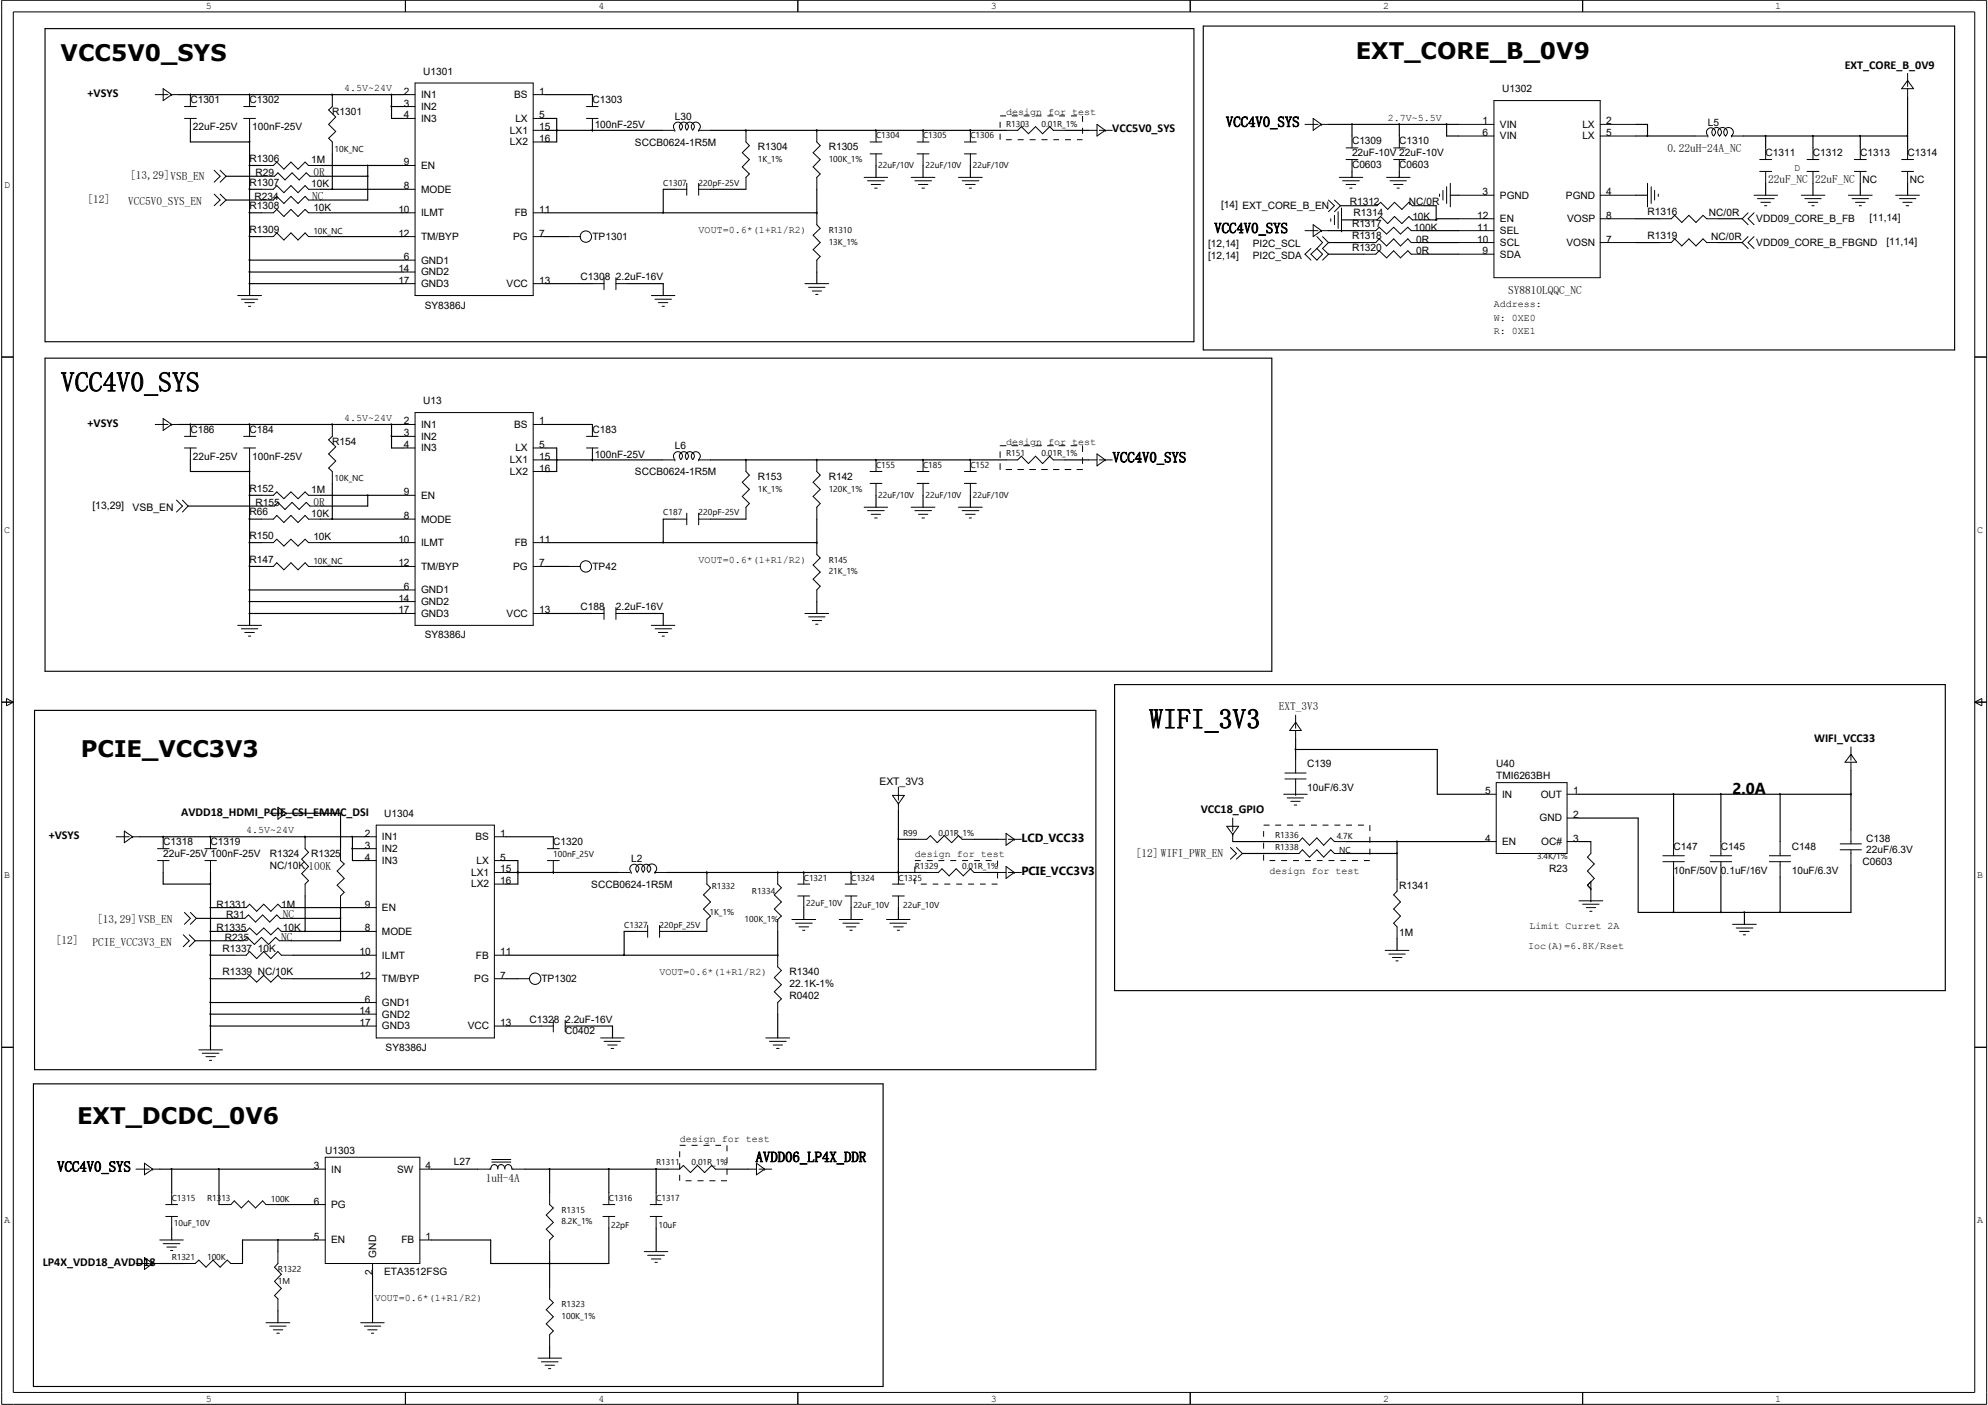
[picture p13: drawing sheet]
<svg xmlns="http://www.w3.org/2000/svg" width="297mm" height="210mm" viewBox="0 0 297 210" stroke-linecap="round" stroke-linejoin="round" font-family="sans-serif">
<defs><g id="words">
<g font-size="4.1">
<text x="9.1" y="58.5">VCV_Y</text>
<text x="11.2" y="58.5">C40SS</text>
<text x="171.7" y="108.8">WF_V</text>
<text x="173.8" y="108.8">II33</text>
</g>
<g font-size="3.4">
<text x="9.1" y="9.2">VCC5V0_SYS</text>
<text x="202.6" y="8.8">EXT_CORE_B_0V9</text>
<text x="12.1" y="113">PCIE_VCC3V3</text>
<text x="11.5" y="167.9">EXT_DCDC_0V6</text>
</g>
<text font-size="2.3" x="258.9" y="118.7">2.0A</text>
<g font-size="2.2">
<text x="183.2" y="19">VCV_Y</text>
<text x="184.3" y="19">C40SS</text>
<text x="181.4" y="34.8">VCV_Y</text>
<text x="182.5" y="34.8">C40SS</text>
<text x="166.2" y="69.1">VCV_Y</text>
<text x="167.3" y="69.1">C40SS</text>
<text x="112.9" y="173.6">AD0_PXDR</text>
<text x="114" y="173.6">VD6L4_D</text>
<text x="8.5" y="175">VCV_Y</text>
<text x="9.6" y="175">C40SS</text>
</g>
<g font-size="1.8">
<text x="275.6" y="10.4">EXT_CORE_B_0V9</text>
<text x="13.1" y="14.5">+VSYS</text>
<text x="166.2" y="19.8">VCC5V0_SYS</text>
<text x="13.1" y="63.8">+VSYS</text>
<text x="271.1" y="110.9">WIFI_VCC33</text>
<text x="7.3" y="125.4">+VSYS</text>
<text x="27" y="121.8">AVDD18_HDMI_PCIE_CSI_EMMC_DSI</text>
<text x="152.6" y="125.7">LCD_VCC33</text>
<text x="179.4" y="121.5">VCC18_GPIO</text>
<text x="152.6" y="130.7">PCIE_VCC3V3</text>
<text x="6.4" y="189.1">LP4X_VDD18_AVDD18</text>
</g>
<g font-size="1.7">
<text x="249.2" y="22.6">02u-4_C</text>
<text x="250" y="22.6">.2H2AN</text>
<text x="19.5" y="26.7">[32]S_N</text>
<text x="20.3" y="26.7">1,9VBE</text>
<text x="46.6" y="29.9">N</text>
<text x="46.8" y="26.3">0</text>
<text x="47.5" y="29.9">C</text>
<text x="47.7" y="26.3">R</text>
<text x="264.2" y="27.4">2u_C2u_C NC</text>
<text x="265" y="27.4">2FN</text>
<text x="272.1" y="27.4">2FN</text>
<text x="13.1" y="30.4">[2</text>
<text x="13.9" y="30.4">1]</text>
<text x="19.1" y="30.6">VCV_Y_N</text>
<text x="20" y="30.6">C50SSE</text>
<text x="225.3" y="44">S81LQ_C</text>
<text x="226.2" y="44">Y80QCN</text>
<text x="46.8" y="75.6">0</text>
<text x="47.7" y="75.6">R</text>
<text x="191.1" y="106.1">ET33</text>
<text x="191.9" y="106.1">X_V</text>
<text x="46.9" y="130">0K</text>
<text x="169.7" y="128.1">[2 WF_W_N</text>
<text x="170.6" y="128.1">1] IIPRE</text>
<text x="14.5" y="137.9">[32]S_N</text>
<text x="15.4" y="137.9">1,9VBE</text>
<text x="42.2" y="137.2">N</text>
<text x="43.1" y="137.2">C</text>
<text x="8.3" y="141.1">[2</text>
<text x="9.2" y="141.1">1]</text>
<text x="13.8" y="141.3">PI_C33E</text>
<text x="14.6" y="141.3">CEVCV_N</text>
<text x="42" y="140.5">N</text>
<text x="42.9" y="140.5">C</text>
<text x="72.6" y="176.6">1H4</text>
<text x="73.4" y="176.6">u-A</text>
</g>
<g font-size="1.6">
<text x="13.8" y="76.1">[13,29]</text>
<text x="19.8" y="76.3">VSB_EN</text>
<text x="131.4" y="117.3">EXT_3V3</text>
</g>
<g font-size="1.5">
<text x="30.8" y="1.4">5</text>
<text x="89.4" y="1.4">4</text>
<text x="148" y="1.4">3</text>
<text x="206.7" y="1.4">2</text>
<text x="265.3" y="1.4">1</text>
<text x="63.2" y="11.1">U1301</text>
<text x="28.4" y="15.4">C1301</text>
<text x="37.3" y="15.4">C1302</text>
<text x="49.7" y="17.1">R1301</text>
<text x="51.4" y="13.6">4.5V~24V</text>
<text x="60.3" y="14.1">2</text>
<text x="60.3" y="15.9">3</text>
<text x="60.3" y="17.7">4</text>
<text x="62.9" y="14.6">IN1</text>
<text x="62.9" y="16.4">IN2</text>
<text x="76.8" y="14.6">BS</text>
<text x="80.6" y="14.1">1</text>
<text x="80.6" y="17.7">5</text>
<text x="88.5" y="15.4">C1303</text>
<text x="100.8" y="17.9">L30</text>
<text x="150.3" y="17.1">design for test</text>
<text x="224.4" y="13.8">U1302</text>
<text x="28.8" y="19.5">22uF-25V</text>
<text x="37.7" y="19.5">100nF-25V</text>
<text x="62.9" y="18.2">IN3</text>
<text x="76.2" y="21.7">LX2</text>
<text x="76.2" y="20">LX1</text>
<text x="77" y="18.2">LX</text>
<text x="80.6" y="21.2">16</text>
<text x="80.6" y="19.5">15</text>
<text x="88.9" y="19.1">100nF-25V</text>
<text x="94.9" y="21.8">SCCB0624-1R5M</text>
<text x="113.2" y="22.4">R1304</text>
<text x="123.8" y="22.4">R1305</text>
<text x="202" y="21.5">C1309</text>
<text x="202" y="23.3">22uF-10V 22uF-10V</text>
<text x="207.3" y="18">2.7V~5.5V</text>
<text x="209.1" y="21.5">C1310</text>
<text x="221.5" y="18.6">1</text>
<text x="221.5" y="20.3">6</text>
<text x="224.1" y="19.1">VIN</text>
<text x="224.1" y="20.8">VIN</text>
<text x="236.4" y="19.1">LX</text>
<text x="236.4" y="20.8">LX</text>
<text x="240" y="18.6">2</text>
<text x="240" y="20.3">5</text>
<text x="255.2" y="18.8">L5</text>
<text x="263.8" y="23.3">C1311</text>
<text x="270.9" y="23.3">C1312</text>
<text x="278" y="23.3">C1313</text>
<text x="285" y="23.3">C1314</text>
<text x=".6" y="28">D</text>
<text x="37.3" y="27.7">R1307</text>
<text x="37.3" y="24.2">R1306</text>
<text x="38" y="29.9">R234</text>
<text x="38.2" y="26.3">R29</text>
<text x="46.5" y="27.9">10K</text>
<text x="46.5" y="24.4">1M</text>
<text x="60.3" y="28.3">8</text>
<text x="60.3" y="24.7">9</text>
<text x="62.9" y="28.8">MODE</text>
<text x="62.9" y="25.2">EN</text>
<text x="202" y="25.1">C0603</text>
<text x="209.1" y="25.1">C0603</text>
<text x="221.5" y="29.2">3</text>
<text x="224.1" y="29.7">PGND</text>
<text x="234" y="29.7">PGND</text>
<text x="240" y="29.2">4</text>
<text x="268.1" y="25.6">D</text>
<text x="285.4" y="27.4">NC</text>
<text x="37.3" y="34.8">R1309</text>
<text x="37.3" y="31.3">R1308</text>
<text x="46.8" y="31.5">10K</text>
<text x="59.5" y="35.3">12</text>
<text x="59.5" y="31.8">10</text>
<text x="62.9" y="35.9">TM/BYP</text>
<text x="62.9" y="32.3">ILMT</text>
<text x="76.7" y="35.9">PG</text>
<text x="76.9" y="32.3">FB</text>
<text x="80.6" y="35.3">7</text>
<text x="80.6" y="31.8">11</text>
<text x="88.5" y="35.9">TP1301</text>
<text x="104.4" y="34.8">VOUT=0.6*(1+R1/R2)</text>
<text x="182.5" y="31.1">[14] EXT_CORE_B_EN</text>
<text x="201.7" y="30.6">R1312</text>
<text x="202" y="35.7">R1318</text>
<text x="202" y="34">R1317</text>
<text x="202.2" y="32.3">R1314</text>
<text x="210.5" y="30.6">NC/0R</text>
<text x="211" y="32.9">10K</text>
<text x="211.2" y="34.5">100K</text>
<text x="220.7" y="32.7">12</text>
<text x="220.7" y="34.5">11</text>
<text x="224.1" y="33.2">EN</text>
<text x="224.1" y="35">SEL</text>
<text x="234.1" y="33.2">VOSP</text>
<text x="240" y="32.7">8</text>
<text x="246.2" y="35.7">R1319</text>
<text x="246.2" y="32.2">R1316</text>
<text x="255.4" y="32.3">NC/0R</text>
<text x="255.7" y="35.9">NC/0R</text>
<text x="262.4" y="33.2">VDD09_CORE_B_FB</text>
<text x="279.4" y="33.1">[11,14]</text>
<text x="59.5" y="40.6">14</text>
<text x="60.3" y="38.9">6</text>
<text x="62.9" y="39.4">GND1</text>
<text x="62.9" y="41.1">GND2</text>
<text x="86.7" y="41.9">C1308 2.2uF-16V</text>
<text x="180.5" y="36.9">[12,14]</text>
<text x="180.5" y="38.7">[12,14]</text>
<text x="187.2" y="36.9">PI2C_SCL</text>
<text x="187.2" y="38.7">PI2C_SDA</text>
<text x="202" y="37.5">R1320</text>
<text x="211.6" y="38">0R</text>
<text x="211.6" y="36.2">0R</text>
<text x="220.7" y="36.2">10</text>
<text x="221.5" y="38">9</text>
<text x="224.1" y="36.7">SCL</text>
<text x="224.1" y="38.5">SDA</text>
<text x="234.1" y="36.7">VOSN</text>
<text x="240" y="36.2">7</text>
<text x="262.4" y="36.7">VDD09_CORE_B_FBGND</text>
<text x="281.9" y="36.6">[11,14]</text>
<text x="59.5" y="42.4">17</text>
<text x="62.9" y="42.9">GND3</text>
<text x="63.5" y="46.1">SY8386J</text>
<text x="75.7" y="42.9">VCC</text>
<text x="80.6" y="42.4">13</text>
<text x="223.2" y="45.9">Address:</text>
<text x="223.2" y="48">W: 0XE0</text>
<text x="223.2" y="50">R: 0XE1</text>
<text x="28.4" y="64.6">C186</text>
<text x="37.3" y="64.6">C184</text>
<text x="51.4" y="62.9">4.5V~24V</text>
<text x="60.3" y="63.4">2</text>
<text x="60.3" y="65.2">3</text>
<text x="62.9" y="63.9">IN1</text>
<text x="62.9" y="65.7">IN2</text>
<text x="63.2" y="60.4">U13</text>
<text x="76.8" y="63.9">BS</text>
<text x="80.6" y="63.4">1</text>
<text x="88.5" y="64.6">C183</text>
<text x="28.8" y="68.7">22uF-25V</text>
<text x="37.7" y="68.7">100nF-25V</text>
<text x="49.7" y="66.4">R154</text>
<text x="60.3" y="66.9">4</text>
<text x="62.9" y="67.4">IN3</text>
<text x="76.2" y="71">LX2</text>
<text x="76.2" y="69.2">LX1</text>
<text x="77" y="67.4">LX</text>
<text x="80.6" y="66.9">5</text>
<text x="80.6" y="70.4">16</text>
<text x="80.6" y="68.7">15</text>
<text x="88.9" y="68.4">100nF-25V</text>
<text x="94.9" y="71">SCCB0624-1R5M</text>
<text x="100.8" y="67.1">L6</text>
<text x="113.2" y="71.7">R153</text>
<text x="123.8" y="71.7">R142</text>
<text x="150.3" y="66.4">design for test</text>
<text x="37.3" y="77">R66</text>
<text x="37.3" y="73.5">R152</text>
<text x="38.2" y="75.6">R155</text>
<text x="46.5" y="77.2">10K</text>
<text x="46.5" y="73.7">1M</text>
<text x="60.3" y="77.6">8</text>
<text x="60.3" y="74">9</text>
<text x="62.9" y="74.5">EN</text>
<text x=".6" y="79.6">C</text>
<text x="37.3" y="80.6">R150</text>
<text x="46.8" y="80.7">10K</text>
<text x="59.5" y="81.1">10</text>
<text x="62.9" y="78.1">MODE</text>
<text x="62.9" y="81.6">ILMT</text>
<text x="76.9" y="81.6">FB</text>
<text x="80.6" y="81.1">11</text>
<text x="295.4" y="79.6">C</text>
<text x="37.3" y="84.1">R147</text>
<text x="59.5" y="89.9">14</text>
<text x="59.5" y="84.6">12</text>
<text x="60.3" y="88.1">6</text>
<text x="62.9" y="88.6">GND1</text>
<text x="62.9" y="85.1">TM/BYP</text>
<text x="76.7" y="85.1">PG</text>
<text x="80.6" y="84.6">7</text>
<text x="88.5" y="85.1">TP42</text>
<text x="104.4" y="84.1">VOUT=0.6*(1+R1/R2)</text>
<text x="59.5" y="91.7">17</text>
<text x="62.9" y="92.2">GND3</text>
<text x="62.9" y="90.4">GND2</text>
<text x="63.5" y="95.4">SY8386J</text>
<text x="75.7" y="92.2">VCC</text>
<text x="80.6" y="91.7">13</text>
<text x="86.7" y="91.1">C188</text>
<text x="92" y="91.1">2.2uF-16V</text>
<text x="195.3" y="114.6">C139</text>
<text x="195.3" y="118.2">10uF/6.3V</text>
<text x="221.9" y="118.7">5</text>
<text x="223.6" y="114.6">U40</text>
<text x="223.6" y="116.4">TMI6263BH</text>
<text x="224.4" y="119.2">IN</text>
<text x="230.2" y="119.2">OUT</text>
<text x="235" y="118.7">1</text>
<text x="36.8" y="124.5">4.5V~24V</text>
<text x="54.5" y="125">2</text>
<text x="57.1" y="125.5">IN1</text>
<text x="57.4" y="122">U1304</text>
<text x="71" y="125.5">BS</text>
<text x="74.7" y="125">1</text>
<text x="221.9" y="125.7">4</text>
<text x="230" y="122.7">GND</text>
<text x="235" y="125.7">3</text>
<text x="235" y="122.2">2</text>
<text x="278.8" y="125.7">C138</text>
<text x=".6" y="131.1">B</text>
<text x="24.4" y="126.3">C1318</text>
<text x="24.4" y="128.1">22uF-25V 100nF-25V</text>
<text x="31.5" y="126.3">C1319</text>
<text x="40.3" y="128.1">R1324</text>
<text x="40.3" y="129.8">NC/10K 10</text>
<text x="46.5" y="128.1">R1325</text>
<text x="54.5" y="126.8">3</text>
<text x="54.5" y="128.6">4</text>
<text x="57.1" y="127.3">IN2</text>
<text x="57.1" y="129.1">IN3</text>
<text x="70.4" y="130.9">LX1</text>
<text x="71.2" y="129.1">LX</text>
<text x="74.7" y="128.6">5</text>
<text x="74.7" y="130.3">15</text>
<text x="82.7" y="126.3">C1320</text>
<text x="94.3" y="128.7">L2</text>
<text x="136.7" y="128.1">design for test</text>
<text x="189.7" y="130.5">design for test</text>
<text x="224.4" y="126.2">EN</text>
<text x="230.3" y="126.2">OC#</text>
<text x="231.5" y="130.3">R23</text>
<text x="250.1" y="127">C147</text>
<text x="250.1" y="130.5">10nF/50V 0.1uF/16V</text>
<text x="257.1" y="127">C145</text>
<text x="267.7" y="127">C148</text>
<text x="267.7" y="130.5">10uF/6.3V</text>
<text x="278.3" y="129.2">C0603</text>
<text x="278.8" y="127.5">22uF/6.3V</text>
<text x="295.4" y="131.1">B</text>
<text x="32.3" y="135.6">R1331</text>
<text x="33.8" y="137.2">R31</text>
<text x="42" y="135.6">1M</text>
<text x="54.5" y="135.6">9</text>
<text x="57.1" y="136.1">EN</text>
<text x="70.4" y="132.6">LX2</text>
<text x="74.7" y="132.1">16</text>
<text x="88.3" y="132.6">SCCB0624-1R5M</text>
<text x="209.1" y="132.8">R1341</text>
<text x="32.3" y="139.1">R1335</text>
<text x="33.2" y="142.2">R1337 10K</text>
<text x="33.6" y="140.5">R235</text>
<text x="42.2" y="139.1">10K</text>
<text x="53.7" y="142.7">10</text>
<text x="54.5" y="139.1">8</text>
<text x="57.1" y="139.7">MODE</text>
<text x="57.1" y="143.2">ILMT</text>
<text x="71.1" y="143.2">FB</text>
<text x="74.7" y="142.7">11</text>
<text x="209.1" y="139.9">1M</text>
<text x="228.3" y="141.8">Ioc(A)=6.8K/Rset</text>
<text x="228.5" y="138.8">Limit Curret 2A</text>
<text x="33.2" y="145.7">R1339 NC/10K</text>
<text x="53.7" y="146.2">12</text>
<text x="54.5" y="149.8">6</text>
<text x="57.1" y="146.7">TM/BYP</text>
<text x="70.9" y="146.7">PG</text>
<text x="74.7" y="146.2">7</text>
<text x="80.9" y="146.8">TP1302</text>
<text x="98.5" y="145.7">VOUT=0.6*(1+R1/R2)</text>
<text x="118" y="145.7">R1340</text>
<text x="118" y="149.2">R0402</text>
<text x="118" y="147.4">22.1K-1%</text>
<text x="53.7" y="153.3">17</text>
<text x="53.7" y="151.5">14</text>
<text x="57.1" y="153.8">GND3</text>
<text x="57.1" y="150.3">GND1</text>
<text x="57.1" y="152">GND2</text>
<text x="69.9" y="153.8">VCC</text>
<text x="74.7" y="153.3">13</text>
<text x="79.1" y="152.8">C1328</text>
<text x="84.5" y="154.5">C0402</text>
<text x="84.5" y="152.8">2.2uF-16V</text>
<text x="57.6" y="157">SY8386J</text>
<text x="48.6" y="172.3">U1303</text>
<text x="101.6" y="170.6">design for test</text>
<text x="46.9" y="180">6</text>
<text x="46.9" y="174.7">3</text>
<text x="49.5" y="175.2">IN</text>
<text x="59.3" y="175.2">SW</text>
<text x="63.6" y="174.7">4</text>
<text x="67.8" y="174.1">L27</text>
<text x=".6" y="182.7">A</text>
<text x="46.9" y="185.3">5</text>
<text x="49.5" y="185.8">EN</text>
<text x="49.5" y="180.5">PG</text>
<text x="60" y="185.8">FB</text>
<text x="63.6" y="185.3">1</text>
<text x="295.4" y="182.7">A</text>
<text x="55.7" y="190.5" transform="rotate(-90 55.7 190.5)">2</text>
<text x="56.2" y="187.9" transform="rotate(-90 56.2 187.9)">GND</text>
<text x="57.4" y="190.5">ETA3512FSG</text>
<text x="56" y="194.4">VOUT=0.6*(1+R1/R2)</text>
<text x="30.8" y="209.4">5</text>
<text x="89.4" y="209.4">4</text>
<text x="148" y="209.4">3</text>
<text x="206.7" y="209.4">2</text>
<text x="265.3" y="209.4">1</text>
</g>
<g font-size="1.3">
<text x="50" y="22.6">10K_NC</text>
<text x="130.9" y="20.7">C1304</text>
<text x="137.9" y="20.7">C1305</text>
<text x="145" y="20.7">C1306</text>
<text x="150.3" y="18.9">R1303</text>
<text x="155.6" y="18.9">0.01R_1%</text>
<text x="99.1" y="27.7">C1307</text>
<text x="104.4" y="27.7">220pF-25V</text>
<text x="113.2" y="24.2">1K_1%</text>
<text x="123.8" y="24.2">100K_1%</text>
<text x="131.2" y="25.1">22uF/10V</text>
<text x="138.3" y="25.1">22uF/10V</text>
<text x="145.4" y="25.1">22uF/10V</text>
<text x="46.8" y="35">10K_NC</text>
<text x="123.8" y="34.8">R1310</text>
<text x="123.8" y="36.6">13K_1%</text>
<text x="50" y="71.9">10K_NC</text>
<text x="130.9" y="69.9">C155</text>
<text x="137.9" y="69.9">C185</text>
<text x="145" y="69.9">C152</text>
<text x="150.3" y="68.2">R151</text>
<text x="155.6" y="68.2">0.01R_1%</text>
<text x="99.1" y="77">C187</text>
<text x="104.4" y="77">220pF-25V</text>
<text x="113.2" y="73.5">1K_1%</text>
<text x="123.8" y="73.5">120K_1%</text>
<text x="131.2" y="74.3">22uF/10V</text>
<text x="138.3" y="74.3">22uF/10V</text>
<text x="145.4" y="74.3">22uF/10V</text>
<text x="46.8" y="84.2">10K_NC</text>
<text x="123.8" y="84.1">R145</text>
<text x="123.8" y="85.8">21K_1%</text>
<text x="135" y="124.8">R99</text>
<text x="140.2" y="124.8">0.01R_1%</text>
<text x="190.5" y="125.2">R1336</text>
<text x="199.7" y="125.4">4.7K</text>
<text x="82.7" y="128.1">100nF_25V</text>
<text x="120.1" y="131.6">C1321</text>
<text x="127.2" y="131.6">C1324</text>
<text x="134.2" y="131.6">C1325</text>
<text x="136.7" y="129.8">R1329</text>
<text x="143.8" y="129.8">0.01R_1%</text>
<text x="190.5" y="127">R1338</text>
<text x="200.1" y="127.5">NC</text>
<text x="229.7" y="128.4">3.4K/1%</text>
<text x="106" y="136.7">1K_1%</text>
<text x="106.3" y="132.8">R1332</text>
<text x="111.2" y="137.8">100K_1%</text>
<text x="112.3" y="133.5">R1334</text>
<text x="120.5" y="135.3">22uF_10V</text>
<text x="127.5" y="135.6">22uF_10V</text>
<text x="135" y="135.6">22uF_10V</text>
<text x="93.3" y="138.6">C1327</text>
<text x="98.5" y="138.6">220pF_25V</text>
<text x="25.7" y="179.4">C1315</text>
<text x="30.9" y="179.4">R1313</text>
<text x="40.5" y="179.6">100K</text>
<text x="91" y="179.4">C1316</text>
<text x="98" y="174.1">R1311</text>
<text x="98" y="179.4">C1317</text>
<text x="103.3" y="174.1">0.01R_1%</text>
<text x="26" y="183.1">10uF_10V</text>
<text x="83.9" y="181.2">R1315</text>
<text x="83.9" y="182.9">8.2K_1%</text>
<text x="91.3" y="183.5">22pF</text>
<text x="98.4" y="183.5">10uF</text>
<text x="25.7" y="188.3">R1321</text>
<text x="30.9" y="188.3">100K</text>
<text x="41.5" y="190">R1322</text>
<text x="41.5" y="191.8">1M</text>
<text x="83.9" y="195.3">R1323</text>
<text x="83.9" y="197.1">100K_1%</text>
</g>
</g></defs>
<g fill="none" stroke="#000" stroke-width=".15">
<path d="M.3 0h296.5v209.8h-296.5zM2 1.8h293.1v206.2h-293.1zM23.2 14.1h1.9M24.4 13.3l1.3 .8-1.3 .9zM25.5 14.1h1.2M25.7 14.1h.1M27.6 17.7h1.7M27.6 15.9h1.7M28.4 14.1v.1zM28.4 14.1v1.8M28.4 17.7v1.8M36.4 17.7h1.8"/>
<path d="M36.4 15.9h1.8M37.2 14.1l.1 .1zM37.3 14.1v1.8M37.3 17.7v1.8M49.6 14.1l.1 .1zM49.7 14.1v1.8l-.6 .5 1.1 1.1-1.1 1.1 1.1 1-1.1 1.1 .6 .5v1.8M58.4 14.1l.1 .1zM58.4 15.8l.1 .2zM60.2 17.7h1.8M60.2 15.9h1.8M60.2 14.1h1.8M60.6 0v1.8"/>
<path d="M62 12.4h17.7v31.8h-17.7zM79.7 17.7h1.7M79.7 14.1h1.7M79.7 19.5h1.7M83.1 19.4l.1 .1zM87.6 17.7h1.8M87.6 15.9h1.8M88.4 19.4h.2zM88.5 14.1v1.8M88.5 17.7v1.8M98.9 19.5h1.8M100.8 19.5h.1"/>
<path d="M100.8 19.4a.68 .68 0 0 1 0-.9 .68 .68 0 0 1 1 0 .68 .68 0 0 1-.1 .9 .68 .68 0 0 1 0-.9 .68 .68 0 0 1 1 0 .68 .68 0 0 1-.1 .9 .68 .68 0 0 1 0-.9 .68 .68 0 0 1 .9 0 .68 .68 0 0 1 0 .9 .68 .68 0 0 1 0-.9 .68 .68 0 0 1 .9 0 .68 .68 0 0 1 0 .9M104.4 19.5h.1M104.4 19.5h1.8M111.4 19.4h.1zM111.5 19.5v1.7l.5 .6-1.1 1 1.1 1-1.1 1.1 1.1 1.1-.5 .5v1.8M119.2 0v1.8M122 19.4h.1zM122 19.5v1.7l.6 .6-1.1 1 1.1 1-1.1 1.1 1.1 1.1-.6 .5v1.8M130.8 19.4h.1zM130.9 19.5v1.7M137.9 19.4v.1zM137.9 19.5v1.7"/>
<path d="M144.9 19.4h.1zM145 19.5v1.7M149.4 18.2v.9M149.4 20v.9M149.4 17.3h.9M150.3 19.5h1.8l.5-.6 1.1 1.1 1-1.1 1.1 1.1 1-1.1 .6 .6h1.7M151.2 17.3h.9M152.9 17.3h.9M154.7 17.3h.9M156.5 17.3h.9M158.2 17.3h.9M160 17.3h.9"/>
<path d="M161.8 17.3v.9M161.8 19.1v.9M162.6 19.5h1.3M163.9 18.6l1.2 .9-1.2 .8zM164.2 19.5h2M165.1 19.5h.1M177.8 0v1.8M195 18.6h1.9M196.2 17.7l1.2 .9-1.2 .9zM197.3 18.6h1.2M197.4 18.6h.1M202 18.5h.1z"/>
<path d="M209 18.5h.1zM216.1 18.5h.1zM217.9 18.6h5.3M223.2 15h15.9v26.5h-15.9zM236.5 0v1.8M239.1 18.6h5.3M285 12h.1M285 11v1.9M285 13.3v1.2M285 12l.9 1.3h-1.8zM32 25.4l.9 .9-.9 .9M32 29l.9 .9-.9 .8"/>
<path d="M32.9 25.4l.9 .9-.9 .9M32.9 29l.9 .9-.9 .8M37.2 21.1l.1 .1zM37.2 31.7l.1 .1zM37.2 35.3h.1zM37.2 38.8l.1 .1zM37.2 24.7h.1zM37.2 28.2l.1 .1zM39.1 28.3h1.7l.6-.6 1 1.1 1.1-1.1 1 1.1 1.1-1.1 .5 .6h1.8M39.1 35.3h1.7l.6-.5 1 1.1 1.1-1.1 1 1.1 1.1-1.1 .5 .5h1.8M39.1 31.8h1.7l.6-.5 1 1 1.1-1 1 1 1.1-1 .5 .5h1.8M39.1 24.7h1.7l.6-.5 1 1.1 1.1-1.1 1 1.1 1.1-1.1 .5 .5h1.8"/>
<path d="M39.1 29.9h1.7l.6-.6 1 1.1 1.1-1.1 1 1.1 1.1-1.1 .5 .6h1.8M39.2 26.3h1.8l.5-.5 1.1 1.1 1-1.1 1.1 1.1 1.1-1.1 .5 .5h1.8M49.6 28.2l.1 .1zM54.9 24.7h.1zM54.9 26.3h.1zM60.2 28.3h1.8M60.2 35.3h1.8M60.2 38.9h1.8M60.2 31.8h1.8M60.2 24.7h1.8M79.7 21.2h1.7M79.7 35.3h1.7"/>
<path d="M79.7 31.8h1.7M85 35.3h1.7M99 31.7l.1 .1zM100.8 28.3h1.8M102.6 27.4v1.8M104.4 28.3h1.8M104.4 27.4v1.8M122 31.7l.1 .1zM122 31.8v1.8l.6 .5-1.1 1 1.1 1.1-1.1 1.1 1.1 1-.6 .6v1.7M129.1 26.5h3.5M129.6 27h2.5M130 23h1.8"/>
<path d="M130 21.2h1.8M130.2 27.6h1.4M130.7 28.1h.4M130.9 23v1.7M136.1 26.5h3.6M136.7 27h2.5M137 23h1.8M137 21.2h1.8M137.2 27.6h1.4M137.7 28.1h.4M137.9 23v1.7M143.2 26.5h3.6"/>
<path d="M143.8 27h2.5M144.1 23h1.8M144.1 21.2h1.8M144.3 27.6h1.4M144.8 28.1h.4M145 23v1.7M150.3 20.9h.9M152.1 20.9h.8M153.8 20.9h.9M155.6 20.9h.9M157.4 20.9h.8M159.1 20.9h.9"/>
<path d="M160.9 20.9h.9M195 34.5h1.9M195.9 37.1l-.9 .9 .9 .9M195.9 38l.9-.9 .8 .9-.8 .9zM196.2 33.6l1.2 .9-1.2 .8zM196.8 35.3l.8 .9-.8 .9M197.3 34.5h1.2M197.4 34.5h.1M197.6 35.3l.9 .9-.9 .9 .9 .9-.9 .9M198.5 29.9l.9 .8-.9 .9M198.8 32.7v.4M199.4 32.2v1.4"/>
<path d="M199.4 29.9l.9 .8-.9 .9M199.9 31.6v2.5M200.1 26.5h3.5M200.4 31.1v3.5M200.6 27h2.5M201.1 23.8h1.8M201.1 22.1h1.8M201.1 27.6h1.5M201.7 28.1h.3M202 20.3v1.8M202 23.8v1.8M203.8 38h1.8l.5-.5 1.1 1 1-1 1.1 1 1.1-1 .5 .5h1.7"/>
<path d="M203.8 36.2h1.8l.5-.5 1.1 1 1-1 1.1 1 1.1-1 .5 .5h1.7M203.8 34.5h1.8l.5-.5 1.1 1 1-1 1.1 1 1.1-1 .5 .5h1.7M204 32.9h1.7l.6-.6 1 1.1 1.1-1.1 1.1 1.1 1-1.1 .5 .6h1.8M204 30.7h1.7l.6-.5 1 1.1 1.1-1.1 1.1 1.1 1-1.1 .5 .5h1.8M207.2 26.5h3.5M207.7 27h2.4M208.2 23.8h1.8M208.2 22.1h1.8M208.2 27.6h1.4M208.7 28.1h.4M209.1 20.3v1.8M209.1 23.8v1.8"/>
<path d="M214.5 32.8l.1 .1zM215.1 29v.3M215.6 28.4v1.5M216.2 27.9v2.5M216.7 27.4v3.5M217.9 38h5.3M217.9 36.2h5.3M217.9 20.3h5.3M217.9 32.7h5.3M217.9 34.5h5.3M217.9 29.2h5.3M239.1 36.2h5.3"/>
<path d="M239.1 20.3h5.3M239.1 32.7h5.3M239.1 29.2h5.3M246.1 20.2l.1 .1zM246.2 27.4v3.5M246.7 27.9v2.5M247.2 28.4v1.5M247.8 29v.3M247.9 36.2h1.8l.5-.5 1.1 1 1-1 1.1 1 1.1-1 .5 .5h1.7M247.9 32.7h1.8l.5-.5 1.1 1 1-1 1.1 1 1.1-1 .5 .5h1.7M253.2 20.3h1.8M255.2 20.3h.1"/>
<path d="M255.2 20.3a.68 .68 0 0 1-.1-1 .68 .68 0 0 1 1 0 .68 .68 0 0 1 0 1M257 20.3h-.1a.71 .71 0 0 0 .1-1 .71 .71 0 0 0-1 0 .71 .71 0 0 0 0 1M257.8 20.3a.71 .71 0 0 0 .1-1 .71 .71 0 0 0-1.1 0 .71 .71 0 0 0 .1 1M258.7 20.3h.1M258.7 20.3a.71 .71 0 0 0 .1-1 .71 .71 0 0 0-1.1 0 .71 .71 0 0 0 .1 1M258.7 20.3h1.8M261.2 31.8l-.9 .9 .9 .9M261.2 35.3l-.9 .9 .9 .9M262.1 29.2h3.5M262.1 31.8l-.9 .9 .9 .9M262.1 35.3l-.9 .9 .9 .9M262.6 29.7h2.5"/>
<path d="M262.9 23.8h1.8M262.9 25.6h1.8M263.1 30.2h1.4M263.6 30.7h.4M263.7 20.2l.1 .1zM263.8 22.1v1.7M263.8 25.6v1.8M269.2 29.2h3.5M269.7 29.7h2.4M270 23.8h1.8M270 25.6h1.8M270.2 30.2h1.4"/>
<path d="M270.7 30.7h.4M270.8 20.2l.1 .1zM270.9 22.1v1.7M270.9 25.6v1.8M276.2 29.2h3.5M276.7 29.7h2.5M277.1 23.8h1.7M277.1 25.6h1.7M277.2 30.2h1.5M277.8 30.7h.3M277.9 20.2l.1 .1zM278 22.1v1.7"/>
<path d="M278 25.6v1.8M283.2 29.2h3.6M283.8 29.7h2.5M284.1 23.8h1.8M284.1 25.6h1.8M284.3 30.2h1.4M284.8 30.7h.4M284.9 20.2l.1 .2zM285 22.1v1.7M285 25.6v1.8M.3 53.3h1.7M35.5 44.2h3.6"/>
<path d="M36.1 44.7h2.4M36.6 45.2h1.4M37.1 45.8h.4M37.2 40.6l.1 .1zM37.2 42.3l.1 .1zM60.2 42.4h1.8M60.2 40.6h1.8M79.7 42.4h1.7M88.5 42.4h1.8M90.3 41.5v1.8M92 42.4h1.8M92 41.5v1.8"/>
<path d="M97.3 44.2h3.5M97.9 44.7h2.4M98.4 45.2h1.4M98.9 45.8h.4M120.3 42.4h3.5M120.8 42.9h2.5M121.4 43.5h1.4M121.9 44h.3M295.1 53.3h1.7M23.2 63.4h1.9M24.4 62.5l1.3 .9-1.3 .9zM25.5 63.4h1.2"/>
<path d="M25.7 63.4h.1M26.4 74.7l.9 .9-.9 .9M27.3 74.7l.8 .9-.8 .9M27.6 66.9h1.7M27.6 65.2h1.7M28.4 63.3l.1 .1zM28.4 63.4v1.8M28.4 66.9v1.8M36.4 66.9h1.8M36.4 65.2h1.8M37.2 63.3l.1 .1zM37.2 70.4h.1z"/>
<path d="M37.2 74h.1zM37.2 77.5l.1 .1zM37.3 63.4v1.8M37.3 66.9v1.8M39.1 77.6h1.7l.6-.6 1 1.1 1.1-1.1 1 1.1 1.1-1.1 .5 .6h1.8M39.1 74h1.7l.6-.5 1 1 1.1-1 1 1 1.1-1 .5 .5h1.8M39.2 75.6h1.8l.5-.5 1.1 1 1-1 1.1 1 1.1-1 .5 .5h1.8M49.6 77.5l.1 .1zM49.6 63.3l.1 .1zM49.7 63.4v1.8l-.6 .5 1.1 1.1-1.1 1 1.1 1.1-1.1 1 .6 .5v1.8M54.9 74h.1zM58.4 63.3l.1 .1z"/>
<path d="M58.4 65.1l.1 .1zM60.2 77.6h1.8M60.2 66.9h1.8M60.2 65.2h1.8M60.2 63.4h1.8M60.2 74h1.8M62 61.6h17.7v31.8h-17.7zM79.7 70.4h1.7M79.7 66.9h1.7M79.7 63.4h1.7M79.7 68.7h1.7M83.1 68.6l.1 .1z"/>
<path d="M87.6 66.9h1.8M87.6 65.2h1.8M88.4 68.6l.1 .1zM88.5 63.4v1.8M88.5 66.9v1.8M98.9 68.7h1.8M100.8 68.7h.1M100.8 68.7a.68 .68 0 0 1 0-1 .68 .68 0 0 1 1 0 .68 .68 0 0 1-.1 1 .68 .68 0 0 1 0-1 .68 .68 0 0 1 1 0 .68 .68 0 0 1-.1 1 .68 .68 0 0 1 0-1 .68 .68 0 0 1 .9 0 .68 .68 0 0 1 0 1 .68 .68 0 0 1 0-1 .68 .68 0 0 1 .9 0 .68 .68 0 0 1 0 1M100.8 77.6h1.8M102.6 76.7v1.7M104.4 68.7h.1M104.4 76.7v1.7"/>
<path d="M104.4 77.6h1.8M104.4 68.7h1.8M111.4 68.6v.1zM111.5 68.7v1.7l.5 .6-1.1 1.1 1.1 1-1.1 1.1 1.1 1-.5 .6v1.8M122 68.6l.1 .1zM122 68.7v1.7l.6 .6-1.1 1.1 1.1 1-1.1 1.1 1.1 1-.6 .6v1.8M129.1 75.8h3.5M129.6 76.3h2.5M130 72.2h1.8M130 70.4h1.8M130.2 76.8h1.4M130.7 77.4h.4"/>
<path d="M130.8 68.6v.1zM130.9 68.7v1.7M130.9 72.2v1.8M136.1 75.8h3.6M136.7 76.3h2.5M137 72.2h1.8M137 70.4h1.8M137.2 76.8h1.4M137.7 77.4h.4M137.9 68.6v.1zM137.9 68.7v1.7M137.9 72.2v1.8"/>
<path d="M143.2 75.8h3.6M143.8 76.3h2.5M144.1 72.2h1.8M144.1 70.4h1.8M144.3 76.8h1.4M144.8 77.4h.4M144.9 68.6l.1 .1zM145 68.7v1.7M145 72.2v1.8M149.4 67.5v.9M149.4 69.3v.8M149.4 66.6h.9"/>
<path d="M150.3 70.1h.9M150.3 68.7h1.8l.5-.5 1.1 1.1 1-1.1 1.1 1.1 1-1.1 .6 .5h1.7M151.2 66.6h.9M152.1 70.1h.8M152.9 66.6h.9M153.8 70.1h.9M154.7 66.6h.9M155.6 70.1h.9M156.5 66.6h.9M157.4 70.1h.8M158.2 66.6h.9M159.1 70.1h.9"/>
<path d="M160 66.6h.9M160.9 70.1h.9M161.8 66.6v.9M161.8 68.4v.9M162.6 68.7h1.3M163.9 67.8l1.2 .9-1.2 .9zM164.2 68.7h2M165.1 68.7h.1M35.5 93.4h3.6M36.1 93.9h2.4M36.6 94.5h1.4M37.1 95h.4"/>
<path d="M37.2 81l.1 .1zM37.2 84.5l.1 .1zM37.2 89.8l.1 .1zM37.2 88.1l.1 .1zM37.2 91.6l.1 .1zM39.1 84.6h1.7l.6-.5 1 1 1.1-1 1 1 1.1-1 .5 .5h1.8M39.1 81.1h1.7l.6-.5 1 1 1.1-1 1 1 1.1-1 .5 .5h1.8M60.2 84.6h1.8M60.2 88.1h1.8M60.2 91.7h1.8M60.2 89.9h1.8M60.2 81.1h1.8"/>
<path d="M79.7 84.6h1.7M79.7 91.7h1.7M79.7 81.1h1.7M85 84.6h1.7M88.5 91.7h1.8M90.3 90.8v1.7M92 90.8v1.7M92 91.7h1.8M97.3 93.4h3.5M97.9 93.9h2.4M98.4 94.5h1.4M98.9 95h.4"/>
<path d="M99 81l.1 .1zM120.3 91.7h3.5M120.8 92.2h2.5M121.4 92.7h1.4M121.9 93.3h.3M122 81l.1 .1zM122 81.1v1.7l.6 .6-1.1 1 1.1 1.1-1.1 1 1.1 1.1-.6 .5v1.8M.3 104.9h1.7M1 104.4l1 .5-1 .6zM133.3 118.8h1.8l-.9 1.3zM134.2 117.6v1.9M134.2 119.9v1.2"/>
<path d="M191.8 118.7h3.5M192 116.4h3.2M192 115.5h3.2M192.3 119.2h2.5M192.9 119.7h1.4M193.5 111.9v.1zM193.6 107.9h.1M193.6 106.8v2M193.6 109.1v1.3M193.6 113.4v2.1M193.6 116.4v2.3M193.6 107.9l.8 1.2h-1.7z"/>
<path d="M221.8 118.7h1.8M223.6 116.9h10.5v10.6h-10.5zM234.1 118.7h1.8M250 118.6l.1 .1zM257 118.6l.1 .1zM265.9 118.6v.1zM276.5 118.6l.1 .1zM276.6 112.7h.1M276.6 111.6v2M276.6 113.9v1.2M276.6 112.7l.8 1.2h-1.7zM295.1 104.9h1.7"/>
<path d="M295.1 104.9l1-.5v1.1zM17.4 125h1.9M18.6 124.2l1.2 .8-1.2 .9zM19.6 125h1.3M19.8 125h.1M23.5 128.6h1.8M23.5 126.8h1.8M24.3 124.9l.1 .2zM24.4 125v1.8M24.4 128.6v1.7M27.4 139.7l.9 .8-.9 .9M27.6 136.3l.8 .9-.8 .9"/>
<path d="M28.3 139.7l.9 .8-.9 .9M28.4 136.3l.9 .9-.9 .9M30.6 128.6h1.7M30.6 126.8h1.7M31.4 124.9l.1 .1zM31.4 139.1h.1zM31.4 132l.1 .1zM31.4 135.6h.1zM31.5 125v1.8M31.5 128.6v1.7M34.8 137.2h1.8l.5-.5 1.1 1.1 1-1.1 1.1 1.1 1.1-1.1 .5 .5h1.7M35 135.6h1.8l.5-.5 1.1 1 1-1 1.1 1 1-1 .5 .5h1.8"/>
<path d="M35 139.1h1.8l.5-.5 1.1 1.1 1-1.1 1.1 1.1 1-1.1 .5 .5h1.8M40.3 121.5h1.9M41.5 120.6l1.3 .9-1.3 .9zM42.6 121.5h1.2M42.8 121.5h.1M45.5 124.9l.1 .1zM45.5 139.1h.1zM45.6 125v1.8l.5 .5-1 1.1 1 1.1-1 1 1 1.1-.5 .5v1.8M50.8 135.6h.1zM50.8 137.1l.1 .1zM50.9 126.8v1.8l.5 .5-1 1 1 1.1-1 1 1 1.1-.5 .6v1.7M52.6 126.7v.1z"/>
<path d="M52.6 124.9v.2zM54.4 128.6h1.8M54.4 135.6h1.8M54.4 139.1h1.8M54.4 126.8h1.8M54.4 125h1.8M56.2 123.3h17.7v31.8h-17.7zM73.9 128.6h1.7M73.9 132.1h1.7M73.9 125h1.7M73.9 130.3h1.7M77.3 130.3h.1z"/>
<path d="M81.8 128.6h1.8M81.8 126.8h1.8M82.6 130.3h.1zM82.7 125v1.8M82.7 128.6v1.7M92.4 130.3h1.7M94.3 130.3h.1M94.3 130.3a.68 .68 0 0 1 0-1 .68 .68 0 0 1 .9 0 .68 .68 0 0 1 0 1 .68 .68 0 0 1 0-1 .68 .68 0 0 1 .9 0 .68 .68 0 0 1 0 1 .68 .68 0 0 1-.1-1 .68 .68 0 0 1 1 0 .68 .68 0 0 1 0 1M95 139.1h1.8M96.8 138.3v1.7M97.9 130.3h.1M97.9 130.3h-.1a.71 .71 0 0 0 .1-1 .71 .71 0 0 0-1 0 .71 .71 0 0 0 0 1"/>
<path d="M97.9 130.3h1.7M98.5 139.1h1.8M98.5 138.3v1.7M105.5 130.3h.2zM105.6 130.3v1.8l.6 .5-1.1 1.1 1.1 1-1.1 1.1 1.1 1.1-.6 .5v1.7M116.2 130.3h.1M116.2 130.3v1.8l.6 .5-1.1 1.1 1.1 1-1.1 1.1 1.1 1.1-.6 .5v1.7M118.3 137.4h3.6M118.9 137.9h2.5M119.2 132.1h1.8M119.2 133.9h1.8M119.4 138.5h1.4"/>
<path d="M119.9 139h.4M120 130.3h.1zM120.1 130.3v1.8M120.1 133.9v1.7M125.4 137.4h3.5M125.9 137.9h2.5M126.3 132.1h1.8M126.3 133.9h1.8M126.4 138.5h1.5M127 139h.3M127.1 130.3h.1zM127.2 130.3v1.8"/>
<path d="M127.2 133.9v1.7M132.5 137.4h3.5M133 137.9h2.5M133.3 132.1h1.8M133.3 133.9h1.8M133.5 138.5h1.5M134.1 139h.3M134.2 130.3h.1zM134.2 125.3h.1zM134.2 120.1h.1M134.2 130.3v1.8M134.2 133.9v1.7"/>
<path d="M136.7 129.5v.8M136.7 131.2v.9M136.7 128.6h.9M136.7 125.4h1.8l.5-.6 1 1.1 1.1-1.1 1.1 1.1 1-1.1 .6 .6h1.7M137.6 132.1h.9M138.5 128.6h.9M138.5 130.3h1.7l.6-.5 1 1.1 1.1-1.1 1 1.1 1.1-1.1 .5 .5h1.8M139.4 132.1h.8M140.2 128.6h.9M141.1 132.1h.9M142 128.6h.9M142.9 132.1h.9"/>
<path d="M143.8 128.6h.8M144.6 132.1h.9M145.5 128.6h.9M146.4 132.1h.9M147.3 128.6h.9M148.2 132.1h.9M149.1 128.6v.9M149.1 125.4h1.2M150.3 130.3h-1.2v.9M150.3 129.5l1.2 .8-1.2 .9zM150.3 124.5l1.2 .9-1.2 .9zM150.7 130.3h1.9"/>
<path d="M150.7 125.4h1.9M151.5 130.3h.1M151.5 125.4h.1M183.3 123.4h1.8l-.9 1.3zM183.9 126.6l.8 .9-.8 .9M184.2 124.7h.1M184.2 122.2v2M184.2 124.5v1.2M184.7 126.6l.9 .9-.9 .9M188.8 124.2v.8M188.8 125.9v.9M188.8 127.7v.9"/>
<path d="M188.8 123.3h.9M189.7 128.6h.8M190.5 123.3h.9M191.4 128.6h.9M192.3 123.3h.9M192.3 127.5h1.8l.5-.5 1.1 1.1 1.1-1.1 1 1.1 1-1.1 .6 .5h1.7M192.3 125.7h1.8l.5-.5 1.1 1.1 1.1-1.1 1 1.1 1-1.1 .6 .5h1.7M193.2 128.6h.9M193.4 120.3h.4M194.1 123.3h.9M195 128.6h.9M195.9 123.3h.9"/>
<path d="M196.8 128.6h.8M197.6 123.3h.9M198.5 128.6h.9M199.4 123.3h.9M200.3 128.6h.8M201.1 123.3h.9M202 128.6h.9M202.9 123.3h.9M203.8 128.6h.9M204.7 123.3v.9M204.7 125v.9M204.7 126.8v.9"/>
<path d="M208.7 125.7h.1zM208.7 127.4l.1 .1zM208.7 131.4v1.7l-.5 .6 1.1 1-1.1 1.1 1.1 1.1-1.1 1 .5 .6v1.7M221.8 125.7h1.8M234.1 125.7h1.8M234.1 122.2h1.8M235.9 134.6h3.6M236.5 135.1h2.4M237 135.6h1.4M237.5 136.1h.4M237.7 132.8h.1M237.7 125.7v1.8l-.5 .6 1 1-1 1 1 1.1-1 1 .5 .6"/>
<path d="M237.7 131.7v2.9M248.5 128.7h3.2M248.5 127.8h3.2M250 136.2l.1 .1zM250.1 125.7v2.1M250.1 128.7v2.3M255.5 128.7h3.2M255.5 127.8h3.2M257 136.2l.1 .1zM257.1 125.7v2.1M257.1 128.7v2.3M258.9 138.1h3.5"/>
<path d="M259.4 138.6h2.5M259.9 139.1h1.5M260.5 139.7h.3M260.6 136.2l.1 .1zM264.4 128.7h3.1M264.4 127.8h3.1M265.9 136.2v.2zM266 125.7v2.1M266 128.7v2.3M275 127h3.1M275 126.1h3.1M276.6 124v2.1"/>
<path d="M276.6 127v2.2M.3 156.5h1.7M29.7 156.8h3.5M30.2 157.4h2.5M30.8 157.9h1.4M31.3 158.4h.3M31.4 149.7l.1 .1zM31.4 151.4l.1 .1zM31.4 153.2l.1 .1zM31.4 142.6l.1 .1zM31.4 146.1l.1 .1zM34.6 140.5h1.8l.6-.5 1 1.1 1.1-1.1 1 1.1 1.1-1.1 .5 .5h1.8"/>
<path d="M35 146.2h1.8l.5-.5 1.1 1 1-1 1.1 1 1-1 .5 .5h1.8M35 142.7h1.8l.5-.5 1.1 1 1-1 1.1 1 1-1 .5 .5h1.8M54.4 146.2h1.8M54.4 142.7h1.8M54.4 153.3h1.8M54.4 149.8h1.8M54.4 151.5h1.8M73.9 146.2h1.7M73.9 142.7h1.7M73.9 153.3h1.7M77.4 146.2h1.7M80.9 153.3h1.8"/>
<path d="M82.7 152.4v1.8M84.5 152.4v1.8M84.5 153.3h1.7M89.7 155.1h3.6M90.3 155.6h2.4M90.8 156.1h1.4M91.3 156.6h.4M93.2 142.6l.1 .1zM114.4 155.1h3.6M115 155.6h2.5M115.5 156.1h1.4M116 156.6h.4"/>
<path d="M116.2 142.6v.1zM116.2 142.7v1.7l.6 .6-1.1 1 1.1 1.1-1.1 1.1 1.1 1-.6 .6v1.7M207 142h3.5M207.5 142.5h2.5M208.1 143h1.4M208.6 143.6h.3M295.1 156.5h1.7M20.3 174.7h2M21.6 173.8l1.2 .9-1.2 .8zM22.6 174.7h1.3M22.8 174.7h.1M24.8 180h1.7"/>
<path d="M25.6 174.6l.1 .1zM25.7 178.2v1.8M32.6 174.6l.1 .1zM32.7 180h1.8l.5-.6 1.1 1.1 1-1.1 1.1 1.1 1-1.1 .5 .6h1.8M46.8 174.7h1.8M46.8 180h1.8M48.6 172.9h14.1v15.9h-14.1zM62.7 174.7h1.8M73.3 174.5v.2h-1.9M73.4 174.5a.51 .51 0 0 1 .5-.5 .51 .51 0 0 1 .5 .5M73.5 173.6h2.8M73.5 173.2h2.8"/>
<path d="M74.4 174.5a.51 .51 0 0 1 .5-.5 .51 .51 0 0 1 .5 .5M74.4 174.5v.2M76.5 174.5a.52 .52 0 0 0-.7-.5 .52 .52 0 0 0-.4 .7M76.5 174.5v.2h1.9M82 174.6l.1 .1zM82.1 178.2v1.8l.6 .5-1.1 1 1.1 1.1-1.1 1 1.1 1.1-.6 .6v1.7M90.1 180h1.8M90.9 174.6l.1 .1zM91 178.2v1.8M97.2 180h1.7M98 174.6l.1 .1zM98 178.2v1.8"/>
<path d="M99.8 174.7h1.8M101.6 172v.9M101.6 173.8v.9M101.6 175.5v.9M101.6 171.1h.8M101.6 174.7l.5-.6 1.1 1.1 1-1.1 1.1 1.1 1-1.1 .6 .6h1.7v.8M102.4 176.4h.9M103.3 171.1h.9M104.2 176.4h.9M105.1 171.1h.9M106 176.4h.9M106.9 171.1h.8"/>
<path d="M107.7 176.4h.9M108.6 171.1v.9M108.6 172.9v.9M111.8 174.7h1.2M113 173.8l1.3 .9-1.3 .8zM113.4 174.7h1.9M114.3 174.7h.1M20.3 188.8h2M21.6 187.9l1.2 .9-1.2 .9zM22.6 188.8h1.3M22.8 188.8h.1M23.9 185.3h3.5"/>
<path d="M24.4 185.8h2.5M24.8 181.7h1.7M24.9 186.3h1.5M25.5 186.8h.3M25.7 181.7v1.8M27.4 188.8h1.8l.5-.5 1.1 1 1-1 1.1 1 1-1 .6 .5h1.7M39.7 197.6h3.6M40.3 198.1h2.5M40.8 198.7h1.4M41.4 199.2h.3M41.5 185.2v.1zM41.5 187v1.8l-.5 .5 1 1.1-1 1 1 1.1-1 1 .5 .6v1.7"/>
<path d="M46.8 185.3h1.8M53.9 197.6h3.5M54.4 198.1h2.5M54.9 198.7h1.4M55.5 199.2h.3M55.7 188.8v1.7M62.7 185.3h1.8M82 188.7l.2 .1zM82.1 192.3v1.8l.6 .5-1.1 1.1 1.1 1-1.1 1.1 1.1 1-.6 .6v1.7M90.1 181.7h1.8M91 181.7v1.8M96.3 187h3.5"/>
<path d="M96.8 187.5h2.5M97.2 181.7h1.7M97.3 188.1h1.5M97.9 188.6h.3M98 181.7v1.8M60.6 208v1.8M80.4 202.9h3.5M80.9 203.5h2.5M81.4 204h1.4M82 204.5h.3M119.2 208v1.8M177.8 208v1.8"/>
<path d="M236.5 208v1.8"/>
<circle cx="87.5" cy="35.3" r=".85"/>
<circle cx="87.5" cy="84.6" r=".85"/>
<circle cx="80" cy="146.2" r=".85"/>
</g>
<g fill="none" stroke="#000" stroke-width=".17">
<path d="M6.7 4.3h171.7v46.8h-171.7zM26.7 14.1h33.5M28.4 14.1h.1M28.4 19.5v1.7h8.9M37.3 14.1h.1M37.3 19.5v24.7M49.7 14.1h.1M58.5 14.1v3.6h1.7M58.5 15.9h1.7M81.4 19.5h17.5M81.4 17.7h1.8v3.5h-1.8M81.4 14.1h7.1"/>
<path d="M83.2 19.5h.1M88.5 19.5h.1M106.2 19.5h44.1M111.5 19.5h.1M122 19.5h.1M130.9 19.5h.1M137.9 19.5h.1M145 19.5h.1M159.1 19.5h3.5M179.8 3.9h112.3v48.4h-112.3zM198.5 18.6h19.4M202 18.6v1.7"/>
<path d="M209.1 18.6v1.7M216.2 18.6v1.7h1.7M244.4 18.6h1.8v1.7M285 14.5v7.6M33.8 26.3h5.4M33.8 29.9h5.3M37.3 24.7h1.8M37.3 28.3h1.8M37.3 31.8h1.8M37.3 35.3h1.8M37.3 38.9h22.9M47.9 24.7h12.3"/>
<path d="M47.9 28.3h12.3M47.9 31.8h12.3M47.9 35.3h12.3M48.1 26.3h6.8M49.7 23v5.3M54.9 24.7v5.2h-7M81.4 31.8h40.6M81.4 35.3h3.6M100.8 28.3h-1.7v3.5M106.2 28.3h5.3M122 31.8h.1M122 28.3v3.5"/>
<path d="M130.9 24.7v1.8M137.9 24.7v1.8M145 24.7v1.8M198.5 36.2h5.3M198.5 34.5h5.3M198.5 38h5.3M200.3 30.7h3.7M200.4 32.9h3.6M202 25.6v.9h-.2M209.1 25.6v.9h-.2M212.6 36.2h5.3M212.6 34.5h5.3"/>
<path d="M212.6 38h5.3M212.8 30.7h1.8v2.2M216.7 29.2h1.2M217.9 32.7h-3.2v.2h-1.9M244.4 20.3h8.8M244.4 36.2h3.5M244.4 32.7h3.5M244.4 29.2h1.8M256.7 36.2h3.6M256.7 32.7h3.6M260.5 20.3h24.5M263.8 20.3v1.8"/>
<path d="M263.8 27.4v1.8M270.9 20.3v1.8M270.9 27.4v1.8M278 20.3v1.8M278 27.4v1.8M285 27.4v1.8M6.7 53.5h183.3v46.8h-183.3zM37.3 42.4h22.9M37.3 40.6h22.9M81.4 42.4h7.1M93.8 42.4h5.3v1.8M122 40.6v1.8"/>
<path d="M26.7 63.4h33.5M28.1 75.6h11.1M28.4 63.4h.1M28.4 68.7v1.7h8.9M37.3 63.4h.1M37.3 68.7v24.7M37.3 74h1.8M37.3 77.6h1.8M47.9 74h12.3M47.9 77.6h12.3M49.7 63.4h.1M49.7 72.2v5.4"/>
<path d="M54.9 74v1.6h-6.8M58.5 63.4v3.5h1.7M58.5 65.2h1.7M81.4 66.9h1.8v3.5h-1.8M81.4 68.7h17.5M81.4 63.4h7.1M83.2 68.7h.1M88.5 68.7h.1M100.8 77.6h-1.7v3.5M106.2 77.6h5.3M106.2 68.7h44.1M111.5 68.7h.1"/>
<path d="M122 68.7h.1M122 77.6v3.5M130.9 68.7h.1M130.9 74v1.8M137.9 68.7h.1M137.9 74v1.8M145 68.7h.1M145 74v1.8M159.1 68.7h3.5M37.3 81.1h1.8M37.3 84.6h1.8M37.3 91.7h22.9"/>
<path d="M37.3 88.1h22.9M37.3 89.9h22.9M47.9 81.1h12.3M47.9 84.6h12.3M81.4 81.1h40.6M81.4 84.6h3.6M81.4 91.7h7.1M93.8 91.7h5.3v1.7M122 81.1h.1M122 89.9v1.8M5.2 106.1h158.5v53.7h-158.5zM166.5 102.3h124.2v45.7h-124.2z"/>
<path d="M193.6 118.7h.1M193.6 112h21.2v6.7h7M193.6 110.4v3M235.9 118.7h40.7M250.1 118.7v7M257.1 118.7v7M266 118.7v7M276.6 118.7h.1M276.6 115.1v8.9M20.9 125h33.5M24.4 125h.1M24.4 130.3v1.8h7.1"/>
<path d="M29.3 137.2h5.5M31.5 125h.1M31.5 139.1h3.5M31.5 135.6h3.5M31.5 130.3v26.5M43.6 137.2h7.3M43.8 121.5h7.1v5.3M43.8 139.1h10.6M43.8 135.6h10.6M45.6 125h.1M45.6 133.9v5.2M50.9 135.6h.1"/>
<path d="M50.9 135.6v4.9h-7.4M52.7 125v3.6h1.7M52.7 126.8h1.7M75.6 125h7.1M75.6 128.6h1.8v3.5h-1.8M75.6 130.3h16.8M77.4 130.3h.1M82.7 130.3h.1M95 139.1h-1.7v3.6M99.6 130.3h38.9M100.3 139.1h5.3M105.6 130.3h.1"/>
<path d="M116.2 130.3h.1M116.2 139.1v3.6M120.1 130.3h.1M120.1 135.6v1.8M127.2 130.3h.1M127.2 135.6v1.8M134.2 130.3h.1M134.2 121.1v9.2M134.2 135.6v1.8M134.2 125.4h2.5M145.5 125.4h3.6M147.3 130.3h1.8"/>
<path d="M184.2 125.7h8.1M185.6 127.5h6.7M201.1 127.5h7.6M201.1 125.7h20.7M208.7 125.7v5.7M235.9 125.7h1.8M235.9 122.2h8.9v14.1h31.8v-7.1M237.7 134.6h.1M250.1 131v5.3M257.1 131v5.3M260.6 136.3v1.8M266 131v5.3"/>
<path d="M29.2 140.5h5.4M31.5 146.2h3.5M31.5 153.3h22.9M31.5 142.7h3.5M31.5 149.8h22.9M31.5 151.5h22.9M43.8 146.2h10.6M43.8 142.7h10.6M75.6 146.2h1.8M75.6 153.3h5.3M75.6 142.7h40.6M86.2 153.3h5.3v1.8"/>
<path d="M116.2 142.7h.1M116.2 151.5v3.6M208.7 140.2v1.8M5 161.9h126.9v45.2h-126.9zM23.9 174.7h22.9M25.7 174.7v3.5M32.7 174.7v5.3M41.5 180h5.3M64.5 174.7h6.9M78.4 174.7h21.4M82.1 174.7v3.5M91 174.7v3.5"/>
<path d="M98 174.7v3.5M108.6 174.7h3.2M23.9 188.8h3.5M25.7 183.5v1.8M41.5 185.3v1.7M41.5 195.8v1.8M46.8 185.3h-10.6v3.5M55.7 190.5v7.1M82.1 188.8h.1M82.1 187v5.3M91 183.5v5.3h-17.7v-3.5h-8.8M98 183.5v3.5"/>
<path d="M82.1 201.1v1.8"/>
</g>
<g fill="#000">
<path d="M28.4 14.1v.1z" fill-rule="evenodd"/>
<path d="M37.2 14.1l.1 .1z" fill-rule="evenodd"/>
<path d="M49.6 14.1l.1 .1z" fill-rule="evenodd"/>
<path d="M58.4 14.1l.1 .1z" fill-rule="evenodd"/>
<path d="M58.4 15.8l.1 .2z" fill-rule="evenodd"/>
<path d="M83.1 19.4l.1 .1z" fill-rule="evenodd"/>
<path d="M83.1 19.4l.1 .1z" fill-rule="evenodd"/>
<path d="M88.4 19.4h.2z" fill-rule="evenodd"/>
<path d="M111.4 19.4h.1z" fill-rule="evenodd"/>
<path d="M122 19.4h.1z" fill-rule="evenodd"/>
<path d="M130.8 19.4h.1z" fill-rule="evenodd"/>
<path d="M137.9 19.4v.1z" fill-rule="evenodd"/>
<path d="M144.9 19.4h.1z" fill-rule="evenodd"/>
<path d="M202 18.5h.1z" fill-rule="evenodd"/>
<path d="M209 18.5h.1z" fill-rule="evenodd"/>
<path d="M216.1 18.5h.1z" fill-rule="evenodd"/>
<path d="M37.2 21.1l.1 .1z" fill-rule="evenodd"/>
<path d="M37.2 31.7l.1 .1z" fill-rule="evenodd"/>
<path d="M37.2 35.3h.1z" fill-rule="evenodd"/>
<path d="M37.2 38.8l.1 .1z" fill-rule="evenodd"/>
<path d="M37.2 24.7h.1z" fill-rule="evenodd"/>
<path d="M37.2 28.2l.1 .1z" fill-rule="evenodd"/>
<path d="M49.6 28.2l.1 .1z" fill-rule="evenodd"/>
<path d="M54.9 24.7h.1z" fill-rule="evenodd"/>
<path d="M54.9 26.3h.1z" fill-rule="evenodd"/>
<path d="M99 31.7l.1 .1z" fill-rule="evenodd"/>
<path d="M122 31.7l.1 .1z" fill-rule="evenodd"/>
<path d="M214.5 32.8l.1 .1z" fill-rule="evenodd"/>
<path d="M246.1 20.2l.1 .1z" fill-rule="evenodd"/>
<path d="M263.7 20.2l.1 .1z" fill-rule="evenodd"/>
<path d="M270.8 20.2l.1 .1z" fill-rule="evenodd"/>
<path d="M277.9 20.2l.1 .1z" fill-rule="evenodd"/>
<path d="M284.9 20.2l.1 .2z" fill-rule="evenodd"/>
<path d="M37.2 40.6l.1 .1z" fill-rule="evenodd"/>
<path d="M37.2 42.3l.1 .1z" fill-rule="evenodd"/>
<path d="M28.4 63.3l.1 .1z" fill-rule="evenodd"/>
<path d="M37.2 63.3l.1 .1z" fill-rule="evenodd"/>
<path d="M37.2 70.4h.1z" fill-rule="evenodd"/>
<path d="M37.2 74h.1z" fill-rule="evenodd"/>
<path d="M37.2 77.5l.1 .1z" fill-rule="evenodd"/>
<path d="M49.6 77.5l.1 .1z" fill-rule="evenodd"/>
<path d="M49.6 63.3l.1 .1z" fill-rule="evenodd"/>
<path d="M54.9 74h.1z" fill-rule="evenodd"/>
<path d="M58.4 63.3l.1 .1z" fill-rule="evenodd"/>
<path d="M58.4 65.1l.1 .1z" fill-rule="evenodd"/>
<path d="M83.1 68.6l.1 .1z" fill-rule="evenodd"/>
<path d="M83.1 68.6l.1 .1z" fill-rule="evenodd"/>
<path d="M88.4 68.6l.1 .1z" fill-rule="evenodd"/>
<path d="M111.4 68.6v.1z" fill-rule="evenodd"/>
<path d="M122 68.6l.1 .1z" fill-rule="evenodd"/>
<path d="M130.8 68.6v.1z" fill-rule="evenodd"/>
<path d="M137.9 68.6v.1z" fill-rule="evenodd"/>
<path d="M144.9 68.6l.1 .1z" fill-rule="evenodd"/>
<path d="M37.2 81l.1 .1z" fill-rule="evenodd"/>
<path d="M37.2 84.5l.1 .1z" fill-rule="evenodd"/>
<path d="M37.2 89.8l.1 .1z" fill-rule="evenodd"/>
<path d="M37.2 88.1l.1 .1z" fill-rule="evenodd"/>
<path d="M37.2 91.6l.1 .1z" fill-rule="evenodd"/>
<path d="M99 81l.1 .1z" fill-rule="evenodd"/>
<path d="M122 81l.1 .1z" fill-rule="evenodd"/>
<path d="M193.5 111.9v.1z" fill-rule="evenodd"/>
<path d="M250 118.6l.1 .1z" fill-rule="evenodd"/>
<path d="M257 118.6l.1 .1z" fill-rule="evenodd"/>
<path d="M265.9 118.6v.1z" fill-rule="evenodd"/>
<path d="M276.5 118.6l.1 .1z" fill-rule="evenodd"/>
<path d="M24.3 124.9l.1 .2z" fill-rule="evenodd"/>
<path d="M31.4 124.9l.1 .1z" fill-rule="evenodd"/>
<path d="M31.4 139.1h.1z" fill-rule="evenodd"/>
<path d="M31.4 132l.1 .1z" fill-rule="evenodd"/>
<path d="M31.4 135.6h.1z" fill-rule="evenodd"/>
<path d="M45.5 124.9l.1 .1z" fill-rule="evenodd"/>
<path d="M45.5 139.1h.1z" fill-rule="evenodd"/>
<path d="M50.8 135.6h.1z" fill-rule="evenodd"/>
<path d="M50.8 135.6h.1z" fill-rule="evenodd"/>
<path d="M50.8 137.1l.1 .1z" fill-rule="evenodd"/>
<path d="M52.6 126.7v.1z" fill-rule="evenodd"/>
<path d="M52.6 124.9v.2z" fill-rule="evenodd"/>
<path d="M77.3 130.3h.1z" fill-rule="evenodd"/>
<path d="M77.3 130.3h.1z" fill-rule="evenodd"/>
<path d="M82.6 130.3h.1z" fill-rule="evenodd"/>
<path d="M105.5 130.3h.2z" fill-rule="evenodd"/>
<path d="M120 130.3h.1z" fill-rule="evenodd"/>
<path d="M127.1 130.3h.1z" fill-rule="evenodd"/>
<path d="M134.2 130.3h.1z" fill-rule="evenodd"/>
<path d="M134.2 130.3h.1z" fill-rule="evenodd"/>
<path d="M134.2 125.3h.1z" fill-rule="evenodd"/>
<path d="M208.7 125.7h.1z" fill-rule="evenodd"/>
<path d="M208.7 127.4l.1 .1z" fill-rule="evenodd"/>
<path d="M250 136.2l.1 .1z" fill-rule="evenodd"/>
<path d="M257 136.2l.1 .1z" fill-rule="evenodd"/>
<path d="M260.6 136.2l.1 .1z" fill-rule="evenodd"/>
<path d="M265.9 136.2v.2z" fill-rule="evenodd"/>
<path d="M31.4 149.7l.1 .1z" fill-rule="evenodd"/>
<path d="M31.4 151.4l.1 .1z" fill-rule="evenodd"/>
<path d="M31.4 153.2l.1 .1z" fill-rule="evenodd"/>
<path d="M31.4 142.6l.1 .1z" fill-rule="evenodd"/>
<path d="M31.4 146.1l.1 .1z" fill-rule="evenodd"/>
<path d="M93.2 142.6l.1 .1z" fill-rule="evenodd"/>
<path d="M116.2 142.6v.1z" fill-rule="evenodd"/>
<path d="M25.6 174.6l.1 .1z" fill-rule="evenodd"/>
<path d="M32.6 174.6l.1 .1z" fill-rule="evenodd"/>
<path d="M82 174.6l.1 .1z" fill-rule="evenodd"/>
<path d="M90.9 174.6l.1 .1z" fill-rule="evenodd"/>
<path d="M98 174.6l.1 .1z" fill-rule="evenodd"/>
<path d="M41.5 185.2v.1z" fill-rule="evenodd"/>
<path d="M82 188.7l.2 .1z" fill-rule="evenodd"/>
<path d="M82 188.7l.2 .1z" fill-rule="evenodd"/>
</g>
<use href="#words"/>
</svg>
